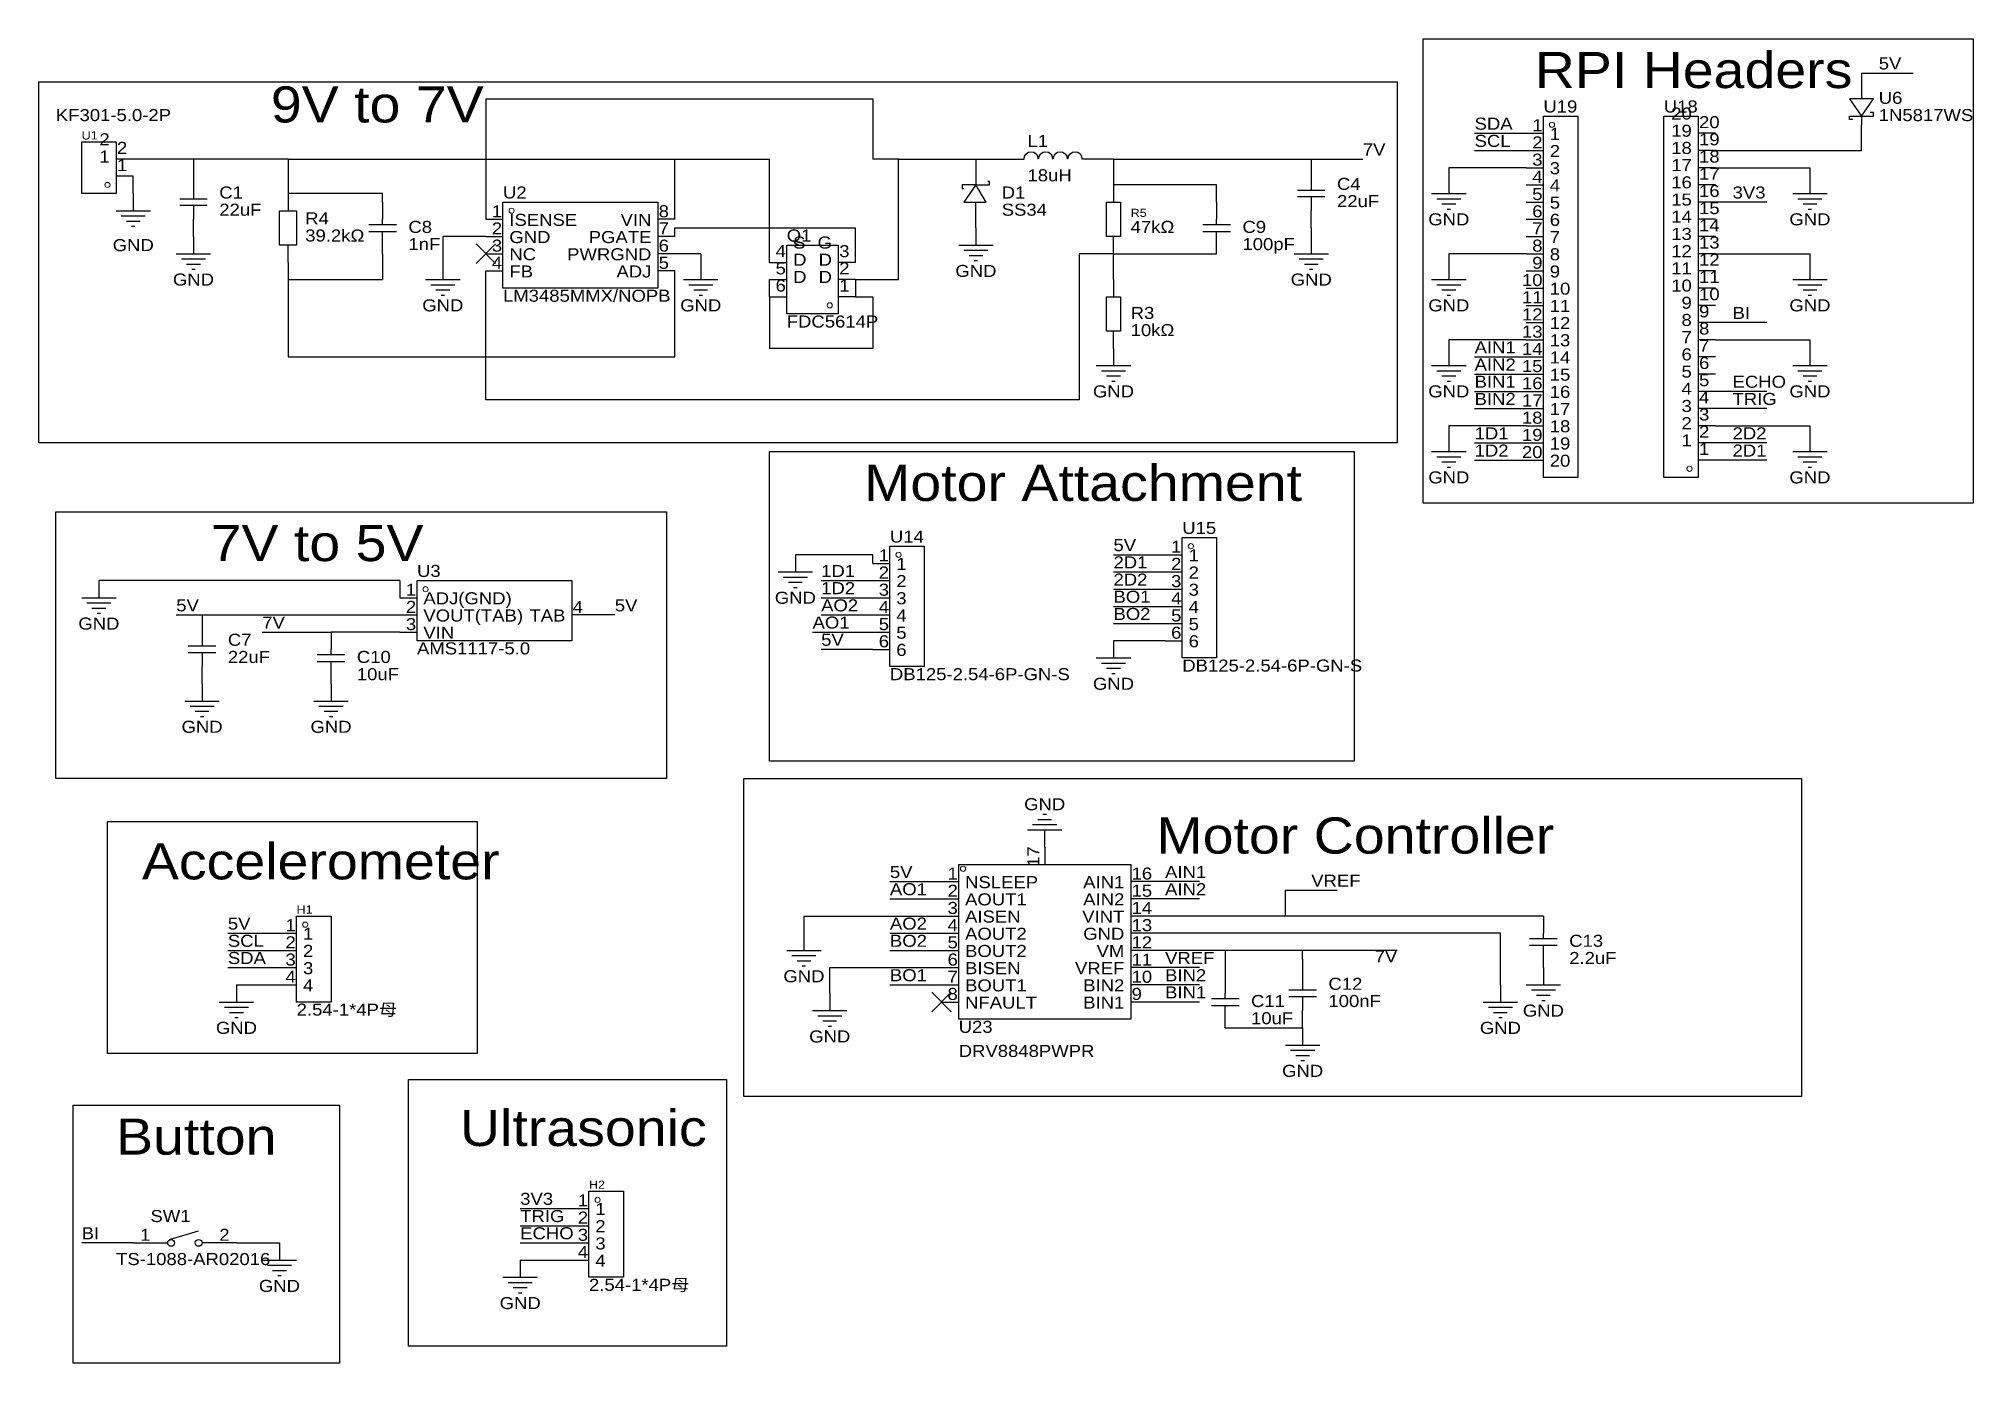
# Model space of a CAD drawing. Header units: millimetres. Extents: x 8 to 293, y 11 to 207.
import ezdxf
from ezdxf.enums import TextEntityAlignment as Align

# ---------------------------------------------------------------- set-up
doc = ezdxf.new("R2010")
doc.units = ezdxf.units.MM
doc.header["$MEASUREMENT"] = 0
doc.styles.get("Standard").update_dxf_attribs({"font": 'arial.ttf'})

msp = doc.modelspace()

# ---------------------------------------------------------------- texts
at = {"color": 1, "true_color": 0x000000, "width": 1.1}
for s, height, p in [('RPI Headers', 5.334, (228.6, 198.12)), ('9V to 7V', 5.334, (41.91, 193.04)), ('20', 1.778, (252.86, 193.27)), ('2', 1.78, (19.18, 189.46)), ('1', 1.78, (230.81, 191.54)), ('19', 1.778, (252.86, 190.73)), ('1', 1.78, (19.18, 186.92)), ('3', 1.78, (230.81, 186.46)), ('2', 1.78, (230.81, 189)), ('18', 1.778, (252.86, 188.19)), ('4', 1.78, (230.81, 183.92)), ('17', 1.778, (252.86, 185.65)), ('5', 1.78, (230.81, 181.38)), ('16', 1.778, (252.86, 183.11)), ('15', 1.778, (252.86, 180.57)), ('ISENSE', 1.778, (77.14, 178.84)), ('8', 1.78, (99.19, 180.11)), ('6', 1.78, (230.81, 178.84)), ('14', 1.778, (252.86, 178.03)), ('GND', 1.778, (77.14, 176.3)), ('7', 1.78, (99.19, 177.57)), ('6', 1.78, (99.19, 175.03)), ('S', 1.78, (119.05, 175.49)), ('7', 1.78, (230.81, 176.3)), ('13', 1.778, (252.86, 175.49)), ('NC', 1.778, (77.14, 173.76)), ('5', 1.78, (99.19, 172.49)), ('D', 1.78, (119.05, 172.95)), ('3', 1.78, (125.86, 174.22)), ('8', 1.78, (230.81, 173.76)), ('12', 1.778, (252.86, 172.95)), ('FB', 1.778, (77.14, 171.22)), ('D', 1.78, (119.05, 170.41)), ('2', 1.78, (125.86, 171.68)), ('1', 1.78, (125.86, 169.14)), ('9', 1.78, (230.81, 171.22)), ('11', 1.778, (252.86, 170.41)), ('10', 1.778, (230.81, 168.68)), ('10', 1.778, (252.86, 167.87)), ('11', 1.778, (230.81, 166.14)), ('12', 1.778, (230.81, 163.6)), ('9', 1.78, (252.86, 165.33)), ('13', 1.778, (230.81, 161.06)), ('8', 1.78, (252.86, 162.79)), ('14', 1.778, (230.81, 158.52)), ('7', 1.78, (252.86, 160.25)), ('6', 1.78, (252.86, 157.71)), ('15', 1.778, (230.81, 155.98)), ('5', 1.78, (252.86, 155.17)), ('16', 1.778, (230.81, 153.44)), ('4', 1.78, (252.86, 152.63)), ('17', 1.778, (230.81, 150.9)), ('3', 1.78, (252.86, 150.09)), ('18', 1.778, (230.81, 148.36)), ('2', 1.78, (252.86, 147.55)), ('19', 1.778, (230.81, 145.82)), ('1', 1.78, (252.86, 145.01)), ('Motor Attachment', 5.334, (129.54, 137.16)), ('20', 1.778, (230.81, 143.28)), ('7V to 5V', 5.334, (33.02, 128.27)), ('1', 1.78, (177.47, 129.31)), ('1', 1.78, (134.29, 128.04)), ('2', 1.78, (177.47, 126.77)), ('2', 1.78, (134.29, 125.5)), ('3', 1.78, (177.47, 124.23)), ('ADJ(GND)', 1.778, (64.44, 122.96)), ('4', 1.78, (86.49, 121.69)), ('3', 1.78, (134.29, 122.96)), ('4', 1.78, (177.47, 121.69)), ('VOUT(TAB)', 1.778, (64.44, 120.42)), ('VIN', 1.778, (64.44, 117.88)), ('4', 1.78, (134.29, 120.42)), ('5', 1.78, (134.29, 117.88)), ('5', 1.78, (177.47, 119.15)), ('6', 1.78, (134.29, 115.34)), ('6', 1.78, (177.47, 116.61)), ('Motor Controller', 5.334, (172.72, 85.09)), ('Accelerometer', 5.334, (22.86, 81.28)), ('NSLEEP', 1.778, (144.45, 81.05)), ('16', 1.778, (169.04, 82.32)), ('AOUT1', 1.778, (144.45, 78.51)), ('15', 1.778, (169.04, 79.78)), ('AISEN', 1.778, (144.45, 75.97)), ('14', 1.778, (169.04, 77.24)), ('1', 1.78, (46.66, 73.43)), ('AOUT2', 1.778, (144.45, 73.43)), ('13', 1.778, (169.04, 74.7)), ('12', 1.778, (169.04, 72.16)), ('2', 1.78, (46.66, 70.89)), ('BOUT2', 1.778, (144.45, 70.89)), ('11', 1.778, (169.04, 69.62)), ('3', 1.78, (46.66, 68.35)), ('BISEN', 1.778, (144.45, 68.35)), ('10', 1.778, (169.04, 67.08)), ('4', 1.78, (46.66, 65.81)), ('BOUT1', 1.778, (144.45, 65.81)), ('9', 1.78, (169.04, 64.54)), ('NFAULT', 1.778, (144.45, 63.27)), ('Ultrasonic', 5.334, (69.85, 41.91)), ('Button', 5.334, (19.05, 40.64)), ('1', 1.78, (89.84, 32.79)), ('2', 1.78, (89.84, 30.25)), ('2', 1.78, (34.29, 28.98)), ('3', 1.78, (89.84, 27.71)), ('4', 1.78, (89.84, 25.17))]:
    msp.add_text(s, height=height, dxfattribs=at).set_placement(p, align=Align.BOTTOM_LEFT)
at = {"color": 1, "true_color": 0x0000ff, "width": 1.1}
for s, p in [('5V', (279.4, 201.93)), ('KF301-5.0-2P', (10.16, 194.31)), ('SDA', (219.71, 193.04)), ('1N5817WS', (279.4, 194.31)), ('7V', (203.2, 189.23)), ('SCL', (219.71, 190.5)), ('18uH', (153.67, 185.42)), ('22uF', (199.39, 181.61)), ('3V3', (257.81, 182.88)), ('22uF', (34.29, 180.34)), ('SS34', (149.86, 180.34)), ('47kΩ', (168.91, 177.8)), ('39.2kΩ', (46.99, 176.53)), ('1nF', (62.23, 175.26)), ('100pF', (185.42, 175.26)), ('LM3485MMX/NOPB', (76.2, 167.64)), ('FDC5614P', (118.11, 163.83)), ('BI', (257.81, 165.1)), ('10kΩ', (168.91, 162.56)), ('AIN1', (219.71, 160.02)), ('AIN2', (219.71, 157.48)), ('BIN1', (219.71, 154.94)), ('ECHO', (257.81, 154.94)), ('BIN2', (219.71, 152.4)), ('TRIG', (257.81, 152.4)), ('1D1', (219.71, 147.32)), ('2D2', (257.81, 147.32)), ('1D2', (219.71, 144.78)), ('2D1', (257.81, 144.78)), ('5V', (166.37, 130.81)), ('1D1', (123.19, 127)), ('2D1', (166.37, 128.27)), ('1D2', (123.19, 124.46)), ('2D2', (166.37, 125.73)), ('5V', (27.94, 121.92)), ('5V', (92.71, 121.92)), ('AO2', (123.19, 121.92)), ('BO1', (166.37, 123.19)), ('BO2', (166.37, 120.65)), ('7V', (40.64, 119.38)), ('AO1', (121.92, 119.38)), ('AMS1117-5.0', (63.5, 115.57)), ('5V', (123.19, 116.84)), ('22uF', (35.56, 114.3)), ('DB125-2.54-6P-GN-S', (176.53, 113.03)), ('10uF', (54.61, 111.76)), ('DB125-2.54-6P-GN-S', (133.35, 111.76)), ('5V', (133.35, 82.55)), ('AIN1', (173.99, 82.55)), ('VREF', (195.58, 81.28)), ('AO1', (133.35, 80.01)), ('AIN2', (173.99, 80.01)), ('5V', (35.56, 74.93)), ('AO2', (133.35, 74.93)), ('SCL', (35.56, 72.39)), ('BO2', (133.35, 72.39)), ('SDA', (35.56, 69.85)), ('VREF', (173.99, 69.85)), ('2.2uF', (233.68, 69.85)), ('BO1', (133.35, 67.31)), ('BIN2', (173.99, 67.31)), ('BIN1', (173.99, 64.77)), ('100nF', (198.12, 63.5)), ('2.54-1*4P母', (45.72, 62.23)), ('10uF', (186.69, 60.96)), ('DRV8848PWPR', (143.51, 56.13)), ('3V3', (78.74, 34.29)), ('BI', (13.97, 29.21)), ('TRIG', (78.74, 31.75)), ('ECHO', (78.74, 29.21)), ('TS-1088-AR02016', (19.05, 25.4)), ('2.54-1*4P母', (88.9, 21.59))]:
    msp.add_text(s, height=1.778, dxfattribs=at).set_placement(p, align=Align.BOTTOM_LEFT)
at = {"color": 1, "true_color": 0x000080, "width": 1.1}
for s, height, p in [('U19', 1.778, (229.87, 195.58)), ('U18', 1.778, (247.65, 195.58)), ('U6', 1.778, (279.4, 196.85)), ('U1', 1.2, (13.97, 191.77)), ('L1', 1.778, (153.67, 190.5)), ('C4', 1.778, (199.39, 184.15)), ('C1', 1.778, (34.29, 182.88)), ('U2', 1.778, (76.2, 182.88)), ('D1', 1.778, (149.86, 182.88)), ('R4', 1.778, (46.99, 179.07)), ('C8', 1.778, (62.23, 177.8)), ('R5', 1.2, (168.91, 180.34)), ('C9', 1.778, (185.42, 177.8)), ('Q1', 1.778, (118.11, 176.53)), ('R3', 1.778, (168.91, 165.1)), ('U14', 1.778, (133.35, 132.08)), ('U15', 1.778, (176.53, 133.35)), ('U3', 1.778, (63.5, 127)), ('C7', 1.778, (35.56, 116.84)), ('C10', 1.778, (54.61, 114.3)), ('H1', 1.2, (45.72, 77.47)), ('C13', 1.778, (233.68, 72.39)), ('C11', 1.778, (186.69, 63.5)), ('C12', 1.778, (198.12, 66.04)), ('U23', 1.778, (143.51, 59.69)), ('H2', 1.2, (88.9, 36.83)), ('SW1', 1.778, (24.13, 31.75))]:
    msp.add_text(s, height=height, dxfattribs=at).set_placement(p, align=Align.BOTTOM_LEFT)
at = {"color": 1, "true_color": 0x000000, "width": 1.1}
for s, height, p in [('1', 1.78, (229.74, 192.81)), ('20', 1.778, (251.79, 194.54)), ('19', 1.778, (251.79, 192)), ('2', 1.78, (18.11, 190.73)), ('2', 1.78, (229.74, 190.27)), ('18', 1.778, (251.79, 189.46)), ('1', 1.78, (18.11, 188.19)), ('3', 1.78, (229.74, 187.73)), ('17', 1.778, (251.79, 186.92)), ('4', 1.78, (229.74, 185.19)), ('16', 1.778, (251.79, 184.38)), ('5', 1.78, (229.74, 182.65)), ('15', 1.778, (251.79, 181.84)), ('1', 1.78, (76.07, 180.11)), ('VIN', 1.778, (98.12, 178.84)), ('6', 1.78, (229.74, 180.11)), ('14', 1.778, (251.79, 179.3)), ('3', 1.78, (76.07, 175.03)), ('2', 1.78, (76.07, 177.57)), ('PGATE', 1.778, (98.12, 176.3)), ('G', 1.78, (124.79, 175.49)), ('8', 1.78, (229.74, 175.03)), ('7', 1.78, (229.74, 177.57)), ('13', 1.778, (251.79, 176.76)), ('4', 1.78, (76.07, 172.49)), ('PWRGND', 1.778, (98.12, 173.76)), ('4', 1.78, (117.98, 174.22)), ('D', 1.78, (124.79, 172.95)), ('9', 1.78, (229.74, 172.49)), ('12', 1.778, (251.79, 174.22)), ('ADJ', 1.778, (98.12, 171.22)), ('5', 1.78, (117.98, 171.68)), ('6', 1.78, (117.98, 169.14)), ('D', 1.78, (124.79, 170.41)), ('10', 1.778, (229.74, 169.95)), ('11', 1.778, (251.79, 171.68)), ('10', 1.778, (251.79, 169.14)), ('11', 1.778, (229.74, 167.41)), ('9', 1.78, (251.79, 166.6)), ('12', 1.778, (229.74, 164.87)), ('8', 1.78, (251.79, 164.06)), ('13', 1.778, (229.74, 162.33)), ('7', 1.78, (251.79, 161.52)), ('14', 1.778, (229.74, 159.79)), ('6', 1.78, (251.79, 158.98)), ('15', 1.778, (229.74, 157.25)), ('5', 1.78, (251.79, 156.44)), ('16', 1.778, (229.74, 154.71)), ('17', 1.778, (229.74, 152.17)), ('4', 1.78, (251.79, 153.9)), ('18', 1.778, (229.74, 149.63)), ('3', 1.78, (251.79, 151.36)), ('19', 1.778, (229.74, 147.09)), ('2', 1.78, (251.79, 148.82)), ('1', 1.78, (251.79, 146.28)), ('20', 1.778, (229.74, 144.55)), ('1', 1.78, (133.22, 129.31)), ('1', 1.78, (176.4, 130.58)), ('2', 1.78, (133.22, 126.77)), ('2', 1.78, (176.4, 128.04)), ('1', 1.78, (63.37, 124.23)), ('3', 1.78, (133.22, 124.23)), ('3', 1.78, (176.4, 125.5)), ('2', 1.78, (63.37, 121.69)), ('4', 1.78, (133.22, 121.69)), ('4', 1.78, (176.4, 122.96)), ('3', 1.78, (63.37, 119.15)), ('TAB', 1.778, (85.42, 120.42)), ('5', 1.78, (133.22, 119.15)), ('5', 1.78, (176.4, 120.42)), ('6', 1.78, (176.4, 117.88)), ('6', 1.78, (133.22, 116.61)), ('1', 1.78, (143.38, 82.32)), ('AIN1', 1.778, (167.97, 81.05)), ('2', 1.78, (143.38, 79.78)), ('AIN2', 1.778, (167.97, 78.51)), ('3', 1.78, (143.38, 77.24)), ('VINT', 1.778, (167.97, 75.97)), ('2', 1.78, (45.59, 72.16)), ('1', 1.78, (45.59, 74.7)), ('4', 1.78, (143.38, 74.7)), ('5', 1.78, (143.38, 72.16)), ('GND', 1.778, (167.97, 73.43)), ('3', 1.78, (45.59, 69.62)), ('6', 1.78, (143.38, 69.62)), ('VM', 1.778, (167.97, 70.89)), ('4', 1.78, (45.59, 67.08)), ('7', 1.78, (143.38, 67.08)), ('VREF', 1.778, (167.97, 68.35)), ('8', 1.78, (143.38, 64.54)), ('BIN2', 1.778, (167.97, 65.81)), ('BIN1', 1.778, (167.97, 63.27)), ('1', 1.78, (88.77, 34.06)), ('2', 1.78, (88.77, 31.52)), ('1', 1.78, (24.13, 28.98)), ('4', 1.78, (88.77, 26.44)), ('3', 1.78, (88.77, 28.98))]:
    msp.add_text(s, height=height, dxfattribs=at).set_placement(p, align=Align.BOTTOM_RIGHT)
at = {"color": 1, "true_color": 0x000080, "width": 1.1}
for p in [(215.9, 180.34), (269.24, 180.34), (21.59, 176.53), (30.48, 171.45), (146.05, 172.72), (195.58, 171.45), (67.31, 167.64), (105.41, 167.64), (215.9, 167.64), (269.24, 167.64), (166.37, 154.94), (215.9, 154.94), (269.24, 154.94), (215.9, 142.24), (269.24, 142.24), (119.38, 124.46), (16.51, 120.65), (166.37, 111.76), (31.75, 105.41), (50.8, 105.41), (156.21, 93.98), (120.65, 68.58), (229.87, 63.5), (36.83, 60.96), (124.46, 59.69), (223.52, 60.96), (194.31, 54.61), (43.18, 22.86), (78.74, 20.32)]:
    msp.add_text('GND', height=1.778, dxfattribs=at).set_placement(p, align=Align.MIDDLE_CENTER)
at = {"color": 1, "true_color": 0x000000, "width": 1.1}
msp.add_text('17', height=1.778, rotation=90, dxfattribs=at).set_placement((155.96, 84.73), align=Align.BOTTOM_LEFT)
at = {"color": 1, "true_color": 0x0000ff, "width": 1.1}
msp.add_text('7V', height=1.778, dxfattribs=at).set_placement((208.28, 72.39), align=Align.TOP_RIGHT)

# ---------------------------------------------------------------- linework, layer by layer
at = {"color": 1, "true_color": 0x000000}
for points in [[(212.09, 207.01), (293.37, 207.01), (293.37, 138.43), (212.09, 138.43)], [(7.62, 200.66), (208.28, 200.66), (208.28, 147.32), (7.62, 147.32)], [(115.57, 146.05), (201.93, 146.05), (201.93, 100.33), (115.57, 100.33)], [(10.16, 137.16), (100.33, 137.16), (100.33, 97.79), (10.16, 97.79)], [(111.76, 97.79), (267.97, 97.79), (267.97, 50.8), (111.76, 50.8)], [(17.78, 91.44), (72.39, 91.44), (72.39, 57.15), (17.78, 57.15)], [(62.23, 53.34), (109.22, 53.34), (109.22, 13.97), (62.23, 13.97)], [(12.7, 49.53), (52.07, 49.53), (52.07, 11.43), (12.7, 11.43)]]:
    msp.add_lwpolyline(points, close=True, dxfattribs=at)
at = {"color": 1, "true_color": 0x880000}
for points in [[(276.86, 201.93), (276.86, 199.39)], [(227.33, 193.04), (229.87, 193.04)], [(255.27, 193.04), (252.73, 193.04)], [(276.86, 191.77), (276.86, 194.31)], [(21.59, 189.23), (19.05, 189.23)], [(146.05, 189.23), (146.05, 185.42)], [(152.4, 189.23), (153.16, 189.23)], [(162.56, 189.23), (161.8, 189.23)], [(195.58, 189.23), (195.58, 186.69)], [(227.33, 190.5), (229.87, 190.5)], [(255.27, 190.5), (252.73, 190.5)], [(21.59, 186.69), (19.05, 186.69)], [(30.48, 187.96), (30.48, 185.42)], [(215.9, 186.69), (215.9, 184.15)], [(227.33, 187.96), (229.87, 187.96)], [(255.27, 187.96), (252.73, 187.96)], [(269.24, 186.69), (269.24, 184.15)], [(21.59, 184.15), (21.59, 181.61)], [(44.45, 184.15), (44.45, 181.61)], [(58.42, 182.88), (58.42, 180.34)], [(146.05, 179.07), (146.05, 182.88)], [(166.37, 185.42), (166.37, 182.88)], [(181.61, 182.88), (181.61, 180.34)], [(227.33, 185.42), (229.87, 185.42)], [(227.33, 182.88), (229.87, 182.88)], [(255.27, 185.42), (252.73, 185.42)], [(255.27, 182.88), (252.73, 182.88)], [(30.48, 177.8), (30.48, 180.34)], [(73.66, 180.34), (76.2, 180.34)], [(101.6, 180.34), (99.06, 180.34)], [(195.58, 179.07), (195.58, 181.61)], [(227.33, 180.34), (229.87, 180.34)], [(255.27, 180.34), (252.73, 180.34)], [(30.48, 177.8), (30.48, 175.26)], [(58.42, 175.26), (58.42, 177.8)], [(73.66, 177.8), (76.2, 177.8)], [(101.6, 177.8), (99.06, 177.8)], [(146.05, 179.07), (146.05, 176.53)], [(166.37, 175.26), (166.37, 177.8)], [(181.61, 175.26), (181.61, 177.8)], [(195.58, 177.8), (195.58, 175.26)], [(227.33, 177.8), (229.87, 177.8)], [(255.27, 177.8), (252.73, 177.8)], [(44.45, 173.99), (44.45, 176.53)], [(73.66, 175.26), (76.2, 175.26)], [(101.6, 175.26), (99.06, 175.26)], [(227.33, 175.26), (229.87, 175.26)], [(255.27, 175.26), (252.73, 175.26)], [(67.31, 173.99), (67.31, 171.45)], [(73.66, 172.72), (76.2, 172.72)], [(101.6, 172.72), (99.06, 172.72)], [(105.41, 173.99), (105.41, 171.45)], [(115.57, 173.99), (118.11, 173.99)], [(115.57, 171.45), (118.11, 171.45)], [(128.27, 173.99), (125.73, 173.99)], [(128.27, 171.45), (125.73, 171.45)], [(166.37, 171.45), (166.37, 168.91)], [(215.9, 173.99), (215.9, 171.45)], [(227.33, 172.72), (229.87, 172.72)], [(255.27, 172.72), (252.73, 172.72)], [(269.24, 173.99), (269.24, 171.45)], [(115.57, 168.91), (118.11, 168.91)], [(128.27, 168.91), (125.73, 168.91)], [(227.33, 170.18), (229.87, 170.18)], [(255.27, 170.18), (252.73, 170.18)], [(227.33, 167.64), (229.87, 167.64)], [(255.27, 167.64), (252.73, 167.64)], [(166.37, 161.29), (166.37, 163.83)], [(227.33, 165.1), (229.87, 165.1)], [(255.27, 165.1), (252.73, 165.1)], [(166.37, 161.29), (166.37, 158.75)], [(215.9, 161.29), (215.9, 158.75)], [(227.33, 162.56), (229.87, 162.56)], [(227.33, 160.02), (229.87, 160.02)], [(255.27, 162.56), (252.73, 162.56)], [(269.24, 161.29), (269.24, 158.75)], [(227.33, 157.48), (229.87, 157.48)], [(255.27, 160.02), (252.73, 160.02)], [(255.27, 157.48), (252.73, 157.48)], [(227.33, 154.94), (229.87, 154.94)], [(255.27, 154.94), (252.73, 154.94)], [(227.33, 152.4), (229.87, 152.4)], [(255.27, 152.4), (252.73, 152.4)], [(215.9, 148.59), (215.9, 146.05)], [(227.33, 149.86), (229.87, 149.86)], [(255.27, 149.86), (252.73, 149.86)], [(269.24, 148.59), (269.24, 146.05)], [(227.33, 147.32), (229.87, 147.32)], [(255.27, 147.32), (252.73, 147.32)], [(227.33, 144.78), (229.87, 144.78)], [(255.27, 144.78), (252.73, 144.78)], [(119.38, 130.81), (119.38, 128.27)], [(130.81, 129.54), (133.35, 129.54)], [(173.99, 130.81), (176.53, 130.81)], [(16.51, 127), (16.51, 124.46)], [(130.81, 127), (133.35, 127)], [(173.99, 128.27), (176.53, 128.27)], [(173.99, 125.73), (176.53, 125.73)], [(60.96, 124.46), (63.5, 124.46)], [(130.81, 124.46), (133.35, 124.46)], [(173.99, 123.19), (176.53, 123.19)], [(31.75, 121.92), (31.75, 119.38)], [(60.96, 121.92), (63.5, 121.92)], [(88.9, 121.92), (86.36, 121.92)], [(130.81, 121.92), (133.35, 121.92)], [(173.99, 120.65), (176.53, 120.65)], [(50.8, 119.38), (50.8, 116.84)], [(60.96, 119.38), (63.5, 119.38)], [(130.81, 119.38), (133.35, 119.38)], [(166.37, 118.11), (166.37, 115.57)], [(173.99, 118.11), (176.53, 118.11)], [(31.75, 111.76), (31.75, 114.3)], [(50.8, 111.76), (50.8, 114.3)], [(130.81, 116.84), (133.35, 116.84)], [(31.75, 111.76), (31.75, 109.22)], [(50.8, 111.76), (50.8, 109.22)], [(156.21, 87.63), (156.21, 90.17)], [(156.21, 87.63), (156.21, 85.09)], [(140.97, 82.55), (143.51, 82.55)], [(171.45, 82.55), (168.91, 82.55)], [(140.97, 80.01), (143.51, 80.01)], [(140.97, 77.47), (143.51, 77.47)], [(171.45, 80.01), (168.91, 80.01)], [(171.45, 77.47), (168.91, 77.47)], [(229.87, 77.47), (229.87, 74.93)], [(43.18, 74.93), (45.72, 74.93)], [(120.65, 74.93), (120.65, 72.39)], [(140.97, 74.93), (143.51, 74.93)], [(171.45, 74.93), (168.91, 74.93)], [(43.18, 72.39), (45.72, 72.39)], [(140.97, 72.39), (143.51, 72.39)], [(171.45, 72.39), (168.91, 72.39)], [(229.87, 69.85), (229.87, 72.39)], [(43.18, 69.85), (45.72, 69.85)], [(140.97, 69.85), (143.51, 69.85)], [(171.45, 69.85), (168.91, 69.85)], [(182.88, 68.58), (182.88, 66.04)], [(194.31, 71.12), (194.31, 68.58)], [(229.87, 69.85), (229.87, 67.31)], [(36.83, 67.31), (36.83, 64.77)], [(43.18, 67.31), (45.72, 67.31)], [(124.46, 66.04), (124.46, 63.5)], [(140.97, 67.31), (143.51, 67.31)], [(171.45, 67.31), (168.91, 67.31)], [(223.52, 67.31), (223.52, 64.77)], [(140.97, 64.77), (143.51, 64.77)], [(171.45, 64.77), (168.91, 64.77)], [(182.88, 60.96), (182.88, 63.5)], [(194.31, 60.96), (194.31, 63.5)], [(194.31, 60.96), (194.31, 58.42)], [(86.36, 34.29), (88.9, 34.29)], [(86.36, 31.75), (88.9, 31.75)], [(21.59, 29.21), (24.13, 29.21)], [(36.83, 29.21), (34.29, 29.21)], [(43.18, 29.21), (43.18, 26.67)], [(86.36, 29.21), (88.9, 29.21)], [(78.74, 26.67), (78.74, 24.13)], [(86.36, 26.67), (88.9, 26.67)]]:
    msp.add_lwpolyline(points, dxfattribs=at)
at = {"color": 1, "true_color": 0x008800}
for points in [[(276.86, 201.93), (284.48, 201.93)], [(73.66, 198.12), (130.81, 198.12)], [(73.66, 198.12), (73.66, 180.34)], [(130.81, 198.12), (130.81, 189.23)], [(219.71, 193.04), (227.33, 193.04)], [(276.86, 190.5), (276.86, 191.77)], [(30.48, 189.23), (21.59, 189.23)], [(44.45, 189.23), (30.48, 189.23)], [(30.48, 189.23), (30.48, 187.96)], [(44.45, 189.23), (101.6, 189.23)], [(44.45, 189.23), (44.45, 184.15)], [(101.6, 180.34), (101.6, 189.23)], [(101.6, 189.23), (115.57, 189.23)], [(115.57, 173.99), (115.57, 189.23)], [(134.62, 189.23), (130.81, 189.23)], [(134.62, 171.45), (134.62, 189.23)], [(134.62, 189.23), (146.05, 189.23)], [(146.05, 189.23), (152.4, 189.23)], [(166.37, 189.23), (162.56, 189.23)], [(166.37, 189.23), (166.37, 185.42)], [(166.37, 189.23), (195.58, 189.23)], [(195.58, 189.23), (203.2, 189.23)], [(219.71, 190.5), (227.33, 190.5)], [(255.27, 190.5), (276.86, 190.5)], [(21.59, 184.15), (21.59, 186.69)], [(215.9, 187.96), (215.9, 186.69)], [(227.33, 187.96), (215.9, 187.96)], [(255.27, 187.96), (269.24, 187.96)], [(269.24, 187.96), (269.24, 186.69)], [(58.42, 184.15), (44.45, 184.15)], [(58.42, 182.88), (58.42, 184.15)], [(181.61, 185.42), (166.37, 185.42)], [(181.61, 182.88), (181.61, 185.42)], [(262.89, 182.88), (255.27, 182.88)], [(67.31, 177.8), (67.31, 173.99)], [(73.66, 177.8), (67.31, 177.8)], [(101.6, 179.07), (128.27, 179.07)], [(101.6, 177.8), (101.6, 179.07)], [(128.27, 173.99), (128.27, 179.07)], [(195.58, 179.07), (195.58, 177.8)], [(58.42, 175.26), (58.42, 171.45)], [(105.41, 175.26), (101.6, 175.26)], [(105.41, 175.26), (105.41, 173.99)], [(166.37, 175.26), (161.29, 175.26)], [(161.29, 175.26), (161.29, 153.67)], [(166.37, 175.26), (181.61, 175.26)], [(166.37, 171.45), (166.37, 175.26)], [(215.9, 175.26), (215.9, 173.99)], [(227.33, 175.26), (215.9, 175.26)], [(255.27, 175.26), (269.24, 175.26)], [(269.24, 175.26), (269.24, 173.99)], [(44.45, 173.99), (44.45, 171.45)], [(44.45, 171.45), (44.45, 160.02)], [(44.45, 171.45), (58.42, 171.45)], [(73.66, 153.67), (73.66, 172.72)], [(101.6, 160.02), (101.6, 172.72)], [(115.57, 168.91), (115.57, 171.45)], [(128.27, 171.45), (134.62, 171.45)], [(128.27, 171.45), (128.27, 168.91)], [(115.57, 168.91), (115.57, 161.29)], [(128.27, 168.91), (130.81, 168.91)], [(130.81, 168.91), (130.81, 161.29)], [(262.89, 165.1), (255.27, 165.1)], [(44.45, 160.02), (101.6, 160.02)], [(130.81, 161.29), (115.57, 161.29)], [(215.9, 162.56), (215.9, 161.29)], [(227.33, 162.56), (215.9, 162.56)], [(219.71, 160.02), (227.33, 160.02)], [(255.27, 162.56), (269.24, 162.56)], [(269.24, 162.56), (269.24, 161.29)], [(219.71, 157.48), (227.33, 157.48)], [(219.71, 154.94), (227.33, 154.94)], [(262.89, 154.94), (255.27, 154.94)], [(161.29, 153.67), (73.66, 153.67)], [(219.71, 152.4), (227.33, 152.4)], [(262.89, 152.4), (255.27, 152.4)], [(215.9, 149.86), (215.9, 148.59)], [(227.33, 149.86), (215.9, 149.86)], [(255.27, 149.86), (269.24, 149.86)], [(269.24, 149.86), (269.24, 148.59)], [(219.71, 147.32), (227.33, 147.32)], [(262.89, 147.32), (255.27, 147.32)], [(219.71, 144.78), (227.33, 144.78)], [(262.89, 144.78), (255.27, 144.78)], [(130.81, 130.81), (119.38, 130.81)], [(130.81, 129.54), (130.81, 130.81)], [(166.37, 130.81), (173.99, 130.81)], [(60.96, 127), (16.51, 127)], [(60.96, 127), (60.96, 124.46)], [(123.19, 127), (130.81, 127)], [(166.37, 128.27), (173.99, 128.27)], [(166.37, 125.73), (173.99, 125.73)], [(123.19, 124.46), (130.81, 124.46)], [(166.37, 123.19), (173.99, 123.19)], [(27.94, 121.92), (31.75, 121.92)], [(31.75, 121.92), (60.96, 121.92)], [(92.71, 121.92), (88.9, 121.92)], [(123.19, 121.92), (130.81, 121.92)], [(166.37, 120.65), (173.99, 120.65)], [(40.64, 119.38), (50.8, 119.38)], [(60.96, 119.38), (50.8, 119.38)], [(121.92, 119.38), (130.81, 119.38)], [(173.99, 118.11), (166.37, 118.11)], [(130.81, 116.84), (123.19, 116.84)], [(133.35, 82.55), (140.97, 82.55)], [(133.35, 80.01), (140.97, 80.01)], [(179.07, 82.55), (171.45, 82.55)], [(179.07, 80.01), (171.45, 80.01)], [(191.77, 77.47), (191.77, 81.28)], [(191.77, 81.28), (199.39, 81.28)], [(120.65, 77.47), (120.65, 74.93)], [(120.65, 77.47), (140.97, 77.47)], [(191.77, 77.47), (171.45, 77.47)], [(229.87, 77.47), (191.77, 77.47)], [(35.56, 74.93), (43.18, 74.93)], [(133.35, 74.93), (140.97, 74.93)], [(223.52, 74.93), (171.45, 74.93)], [(223.52, 67.31), (223.52, 74.93)], [(35.56, 72.39), (43.18, 72.39)], [(133.35, 72.39), (140.97, 72.39)], [(182.88, 72.39), (171.45, 72.39)], [(194.31, 72.39), (182.88, 72.39)], [(182.88, 72.39), (182.88, 68.58)], [(194.31, 71.12), (194.31, 72.39)], [(208.28, 72.39), (194.31, 72.39)], [(35.56, 69.85), (43.18, 69.85)], [(124.46, 66.04), (124.46, 69.85)], [(124.46, 69.85), (140.97, 69.85)], [(179.07, 69.85), (171.45, 69.85)], [(36.83, 67.31), (43.18, 67.31)], [(133.35, 67.31), (140.97, 67.31)], [(179.07, 67.31), (171.45, 67.31)], [(179.07, 64.77), (171.45, 64.77)], [(182.88, 60.96), (194.31, 60.96)], [(78.74, 34.29), (86.36, 34.29)], [(78.74, 31.75), (86.36, 31.75)], [(21.59, 29.21), (13.97, 29.21)], [(36.83, 29.21), (43.18, 29.21)], [(78.74, 29.21), (86.36, 29.21)], [(78.74, 26.67), (86.36, 26.67)]]:
    msp.add_lwpolyline(points, dxfattribs=at)
at = {"color": 1, "true_color": 0xa00000}
for points in [[(275.08, 198.12), (276.86, 195.58), (278.64, 198.12)], [(229.87, 195.58), (234.95, 195.58), (234.95, 142.24), (229.87, 142.24)], [(252.73, 142.24), (247.65, 142.24), (247.65, 195.58), (252.73, 195.58)], [(19.05, 184.15), (13.97, 184.15), (13.97, 191.77), (19.05, 191.77)], [(76.2, 182.88), (99.06, 182.88), (99.06, 170.18), (76.2, 170.18)], [(147.57, 182.88), (146.05, 185.42), (144.27, 182.88)], [(165.35, 177.8), (165.35, 182.88), (167.39, 182.88), (167.39, 177.8)], [(43.18, 176.53), (43.18, 181.61), (45.72, 181.61), (45.72, 176.53)], [(125.73, 166.37), (118.11, 166.37), (118.11, 176.53), (125.73, 176.53)], [(165.35, 163.83), (165.35, 168.91), (167.39, 168.91), (167.39, 163.83)], [(133.35, 132.08), (138.43, 132.08), (138.43, 114.3), (133.35, 114.3)], [(176.53, 133.35), (181.61, 133.35), (181.61, 115.57), (176.53, 115.57)], [(63.5, 127), (86.36, 127), (86.36, 118.11), (63.5, 118.11)], [(143.51, 85.09), (168.91, 85.09), (168.91, 62.23), (143.51, 62.23)], [(45.72, 77.47), (50.8, 77.47), (50.8, 64.77), (45.72, 64.77)], [(88.9, 36.83), (93.98, 36.83), (93.98, 24.13), (88.9, 24.13)]]:
    msp.add_lwpolyline(points, close=True, dxfattribs=at)
for points in [[(276.86, 199.39), (276.86, 198.12)], [(275.59, 195.07), (275.08, 195.07), (275.08, 195.58), (278.64, 195.58), (278.64, 196.09), (278.13, 196.09)], [(276.86, 195.58), (276.86, 194.31)], [(153.19, 189.24), (153.24, 189.66), (153.46, 190.02), (153.8, 190.25), (154.2, 190.33), (154.61, 190.25), (154.95, 190.02), (155.16, 189.66), (155.21, 189.24)], [(155.35, 189.25), (155.4, 189.66), (155.62, 190.02), (155.96, 190.25), (156.36, 190.33), (156.76, 190.25), (157.1, 190.02), (157.32, 189.66), (157.37, 189.24)], [(157.5, 189.25), (157.55, 189.66), (157.77, 190.02), (158.11, 190.25), (158.51, 190.33), (158.91, 190.25), (159.25, 190.02), (159.47, 189.66), (159.52, 189.24)], [(159.69, 189.25), (159.74, 189.66), (159.96, 190.02), (160.3, 190.25), (160.7, 190.33), (161.1, 190.25), (161.44, 190.02), (161.66, 189.66), (161.71, 189.24)], [(146.05, 185.42), (148.08, 185.42), (148.08, 185.93), (147.83, 185.93)], [(195.58, 186.69), (195.58, 184.66)], [(28.45, 183.39), (32.51, 183.39)], [(30.48, 185.42), (30.48, 183.39)], [(146.05, 185.42), (144.02, 185.42), (144.02, 184.91), (144.27, 184.91)], [(193.55, 184.66), (197.61, 184.66)], [(197.61, 183.64), (193.55, 183.64)], [(195.58, 183.64), (195.58, 181.61)], [(213.36, 184.15), (218.44, 184.15)], [(214.12, 183.39), (217.68, 183.39)], [(266.7, 184.15), (271.78, 184.15)], [(267.46, 183.39), (271.02, 183.39)], [(19.05, 181.61), (24.13, 181.61)], [(19.81, 180.85), (23.37, 180.85)], [(20.57, 180.09), (22.61, 180.09)], [(32.51, 182.37), (28.45, 182.37)], [(30.48, 182.37), (30.48, 180.34)], [(58.42, 179.58), (58.42, 180.34)], [(181.61, 179.58), (181.61, 180.34)], [(214.88, 182.63), (216.92, 182.63)], [(215.65, 181.86), (216.15, 181.86)], [(268.22, 182.63), (270.26, 182.63)], [(268.99, 181.86), (269.49, 181.86)], [(21.34, 179.32), (21.84, 179.32)], [(56.39, 179.58), (60.45, 179.58)], [(56.39, 178.56), (60.45, 178.56)], [(58.42, 177.8), (58.42, 178.56)], [(179.58, 179.58), (183.64, 179.58)], [(179.58, 178.56), (183.64, 178.56)], [(181.61, 177.8), (181.61, 178.56)], [(27.94, 175.26), (33.02, 175.26)], [(28.7, 174.5), (32.26, 174.5)], [(143.51, 176.53), (148.59, 176.53)], [(144.27, 175.77), (147.83, 175.77)], [(145.03, 175.01), (147.07, 175.01)], [(193.04, 175.26), (198.12, 175.26)], [(193.8, 174.5), (197.36, 174.5)], [(29.46, 173.74), (31.5, 173.74)], [(30.23, 172.97), (30.73, 172.97)], [(64.77, 171.45), (69.85, 171.45)], [(102.87, 171.45), (107.95, 171.45)], [(145.8, 174.24), (146.3, 174.24)], [(194.56, 173.74), (196.6, 173.74)], [(195.33, 172.97), (195.83, 172.97)], [(213.36, 171.45), (218.44, 171.45)], [(266.7, 171.45), (271.78, 171.45)], [(65.53, 170.69), (69.09, 170.69)], [(66.29, 169.93), (68.33, 169.93)], [(67.06, 169.16), (67.56, 169.16)], [(103.63, 170.69), (107.19, 170.69)], [(104.39, 169.93), (106.43, 169.93)], [(105.16, 169.16), (105.66, 169.16)], [(214.12, 170.69), (217.68, 170.69)], [(214.88, 169.93), (216.92, 169.93)], [(215.65, 169.16), (216.15, 169.16)], [(267.46, 170.69), (271.02, 170.69)], [(268.22, 169.93), (270.26, 169.93)], [(268.99, 169.16), (269.49, 169.16)], [(163.83, 158.75), (168.91, 158.75)], [(164.59, 157.99), (168.15, 157.99)], [(165.35, 157.23), (167.39, 157.23)], [(213.36, 158.75), (218.44, 158.75)], [(214.12, 157.99), (217.68, 157.99)], [(214.88, 157.23), (216.92, 157.23)], [(266.7, 158.75), (271.78, 158.75)], [(267.46, 157.99), (271.02, 157.99)], [(268.22, 157.23), (270.26, 157.23)], [(166.12, 156.46), (166.62, 156.46)], [(215.65, 156.46), (216.15, 156.46)], [(268.99, 156.46), (269.49, 156.46)], [(213.36, 146.05), (218.44, 146.05)], [(266.7, 146.05), (271.78, 146.05)], [(214.12, 145.29), (217.68, 145.29)], [(214.88, 144.53), (216.92, 144.53)], [(215.65, 143.76), (216.15, 143.76)], [(267.46, 145.29), (271.02, 145.29)], [(268.22, 144.53), (270.26, 144.53)], [(268.99, 143.76), (269.49, 143.76)], [(116.84, 128.27), (121.92, 128.27)], [(117.6, 127.51), (121.16, 127.51)], [(118.36, 126.75), (120.4, 126.75)], [(119.13, 125.98), (119.63, 125.98)], [(13.97, 124.46), (19.05, 124.46)], [(14.73, 123.7), (18.29, 123.7)], [(15.49, 122.94), (17.53, 122.94)], [(16.26, 122.17), (16.76, 122.17)], [(29.72, 117.35), (33.78, 117.35)], [(31.75, 119.38), (31.75, 117.35)], [(33.78, 116.33), (29.72, 116.33)], [(31.75, 116.33), (31.75, 114.3)], [(48.77, 116.08), (52.83, 116.08)], [(48.77, 115.06), (52.83, 115.06)], [(50.8, 116.08), (50.8, 116.84)], [(50.8, 114.3), (50.8, 115.06)], [(163.83, 115.57), (168.91, 115.57)], [(164.59, 114.81), (168.15, 114.81)], [(165.35, 114.05), (167.39, 114.05)], [(166.12, 113.28), (166.62, 113.28)], [(29.21, 109.22), (34.29, 109.22)], [(48.26, 109.22), (53.34, 109.22)], [(29.97, 108.46), (33.53, 108.46)], [(30.73, 107.7), (32.77, 107.7)], [(31.5, 106.93), (32, 106.93)], [(49.02, 108.46), (52.58, 108.46)], [(49.78, 107.7), (51.82, 107.7)], [(50.55, 106.93), (51.05, 106.93)], [(157.23, 91.69), (155.19, 91.69)], [(156.46, 92.46), (155.96, 92.46)], [(158.75, 90.17), (153.67, 90.17)], [(157.99, 90.93), (154.43, 90.93)], [(229.87, 74.17), (229.87, 74.93)], [(118.11, 72.39), (123.19, 72.39)], [(118.87, 71.63), (122.43, 71.63)], [(227.84, 74.17), (231.9, 74.17)], [(227.84, 73.15), (231.9, 73.15)], [(229.87, 72.39), (229.87, 73.15)], [(119.63, 70.87), (121.67, 70.87)], [(120.4, 70.1), (120.9, 70.1)], [(194.31, 68.58), (194.31, 66.55)], [(182.88, 65.28), (182.88, 66.04)], [(192.28, 66.55), (196.34, 66.55)], [(227.33, 67.31), (232.41, 67.31)], [(228.09, 66.55), (231.65, 66.55)], [(228.85, 65.79), (230.89, 65.79)], [(34.29, 64.77), (39.37, 64.77)], [(35.05, 64.01), (38.61, 64.01)], [(35.81, 63.25), (37.85, 63.25)], [(121.92, 63.5), (127, 63.5)], [(180.85, 65.28), (184.91, 65.28)], [(180.85, 64.26), (184.91, 64.26)], [(182.88, 63.5), (182.88, 64.26)], [(196.34, 65.53), (192.28, 65.53)], [(194.31, 65.53), (194.31, 63.5)], [(220.98, 64.77), (226.06, 64.77)], [(221.74, 64.01), (225.3, 64.01)], [(222.5, 63.25), (224.54, 63.25)], [(229.62, 65.02), (230.12, 65.02)], [(36.58, 62.48), (37.08, 62.48)], [(122.68, 62.74), (126.24, 62.74)], [(123.44, 61.98), (125.48, 61.98)], [(124.21, 61.21), (124.71, 61.21)], [(223.27, 62.48), (223.77, 62.48)], [(191.77, 58.42), (196.85, 58.42)], [(192.53, 57.66), (196.09, 57.66)], [(193.29, 56.9), (195.33, 56.9)], [(194.06, 56.13), (194.56, 56.13)], [(24.13, 29.21), (26.67, 29.21)], [(26.92, 29.72), (31.24, 30.99)], [(34.29, 29.21), (31.75, 29.21)], [(40.64, 26.67), (45.72, 26.67)], [(41.4, 25.91), (44.96, 25.91)], [(42.16, 25.15), (44.2, 25.15)], [(42.93, 24.38), (43.43, 24.38)], [(76.2, 24.13), (81.28, 24.13)], [(76.96, 23.37), (80.52, 23.37)], [(77.72, 22.61), (79.76, 22.61)], [(78.49, 21.84), (78.99, 21.84)]]:
    msp.add_lwpolyline(points, dxfattribs=at)
at = {"color": 1, "true_color": 0x999999}
for points in [[(75.1, 176.7), (72.22, 173.82)], [(72.22, 176.7), (75.1, 173.82)], [(142.41, 66.21), (139.53, 63.33)], [(139.53, 66.21), (142.41, 63.33)]]:
    msp.add_lwpolyline(points, dxfattribs=at)
at = {"color": 1, "lineweight": 0, "true_color": 0xa00000}
for centre in [(231.14, 194.31), (17.78, 185.42), (77.47, 181.61), (124.46, 167.64), (251.46, 143.51), (177.8, 132.08), (134.62, 130.81), (64.77, 125.73), (144.15, 84.45), (46.99, 76.2), (90.17, 35.56)]:
    msp.add_circle(centre, 0.381, dxfattribs=at)
at = {"true_color": 0x000000}
for centre in [(27.18, 29.21), (31.24, 29.21)]:
    msp.add_ellipse(centre, major_axis=(0, 0.508), ratio=1, dxfattribs=at)

msp.set_redraw_order([(e.dxf.handle, doc.entitydb.next_handle()) for e in msp.query("TEXT MTEXT ATTDEF DIMENSION ARC_DIMENSION")])  # texts and dimensions are drawn at this point

doc.saveas('drawing.dxf')
